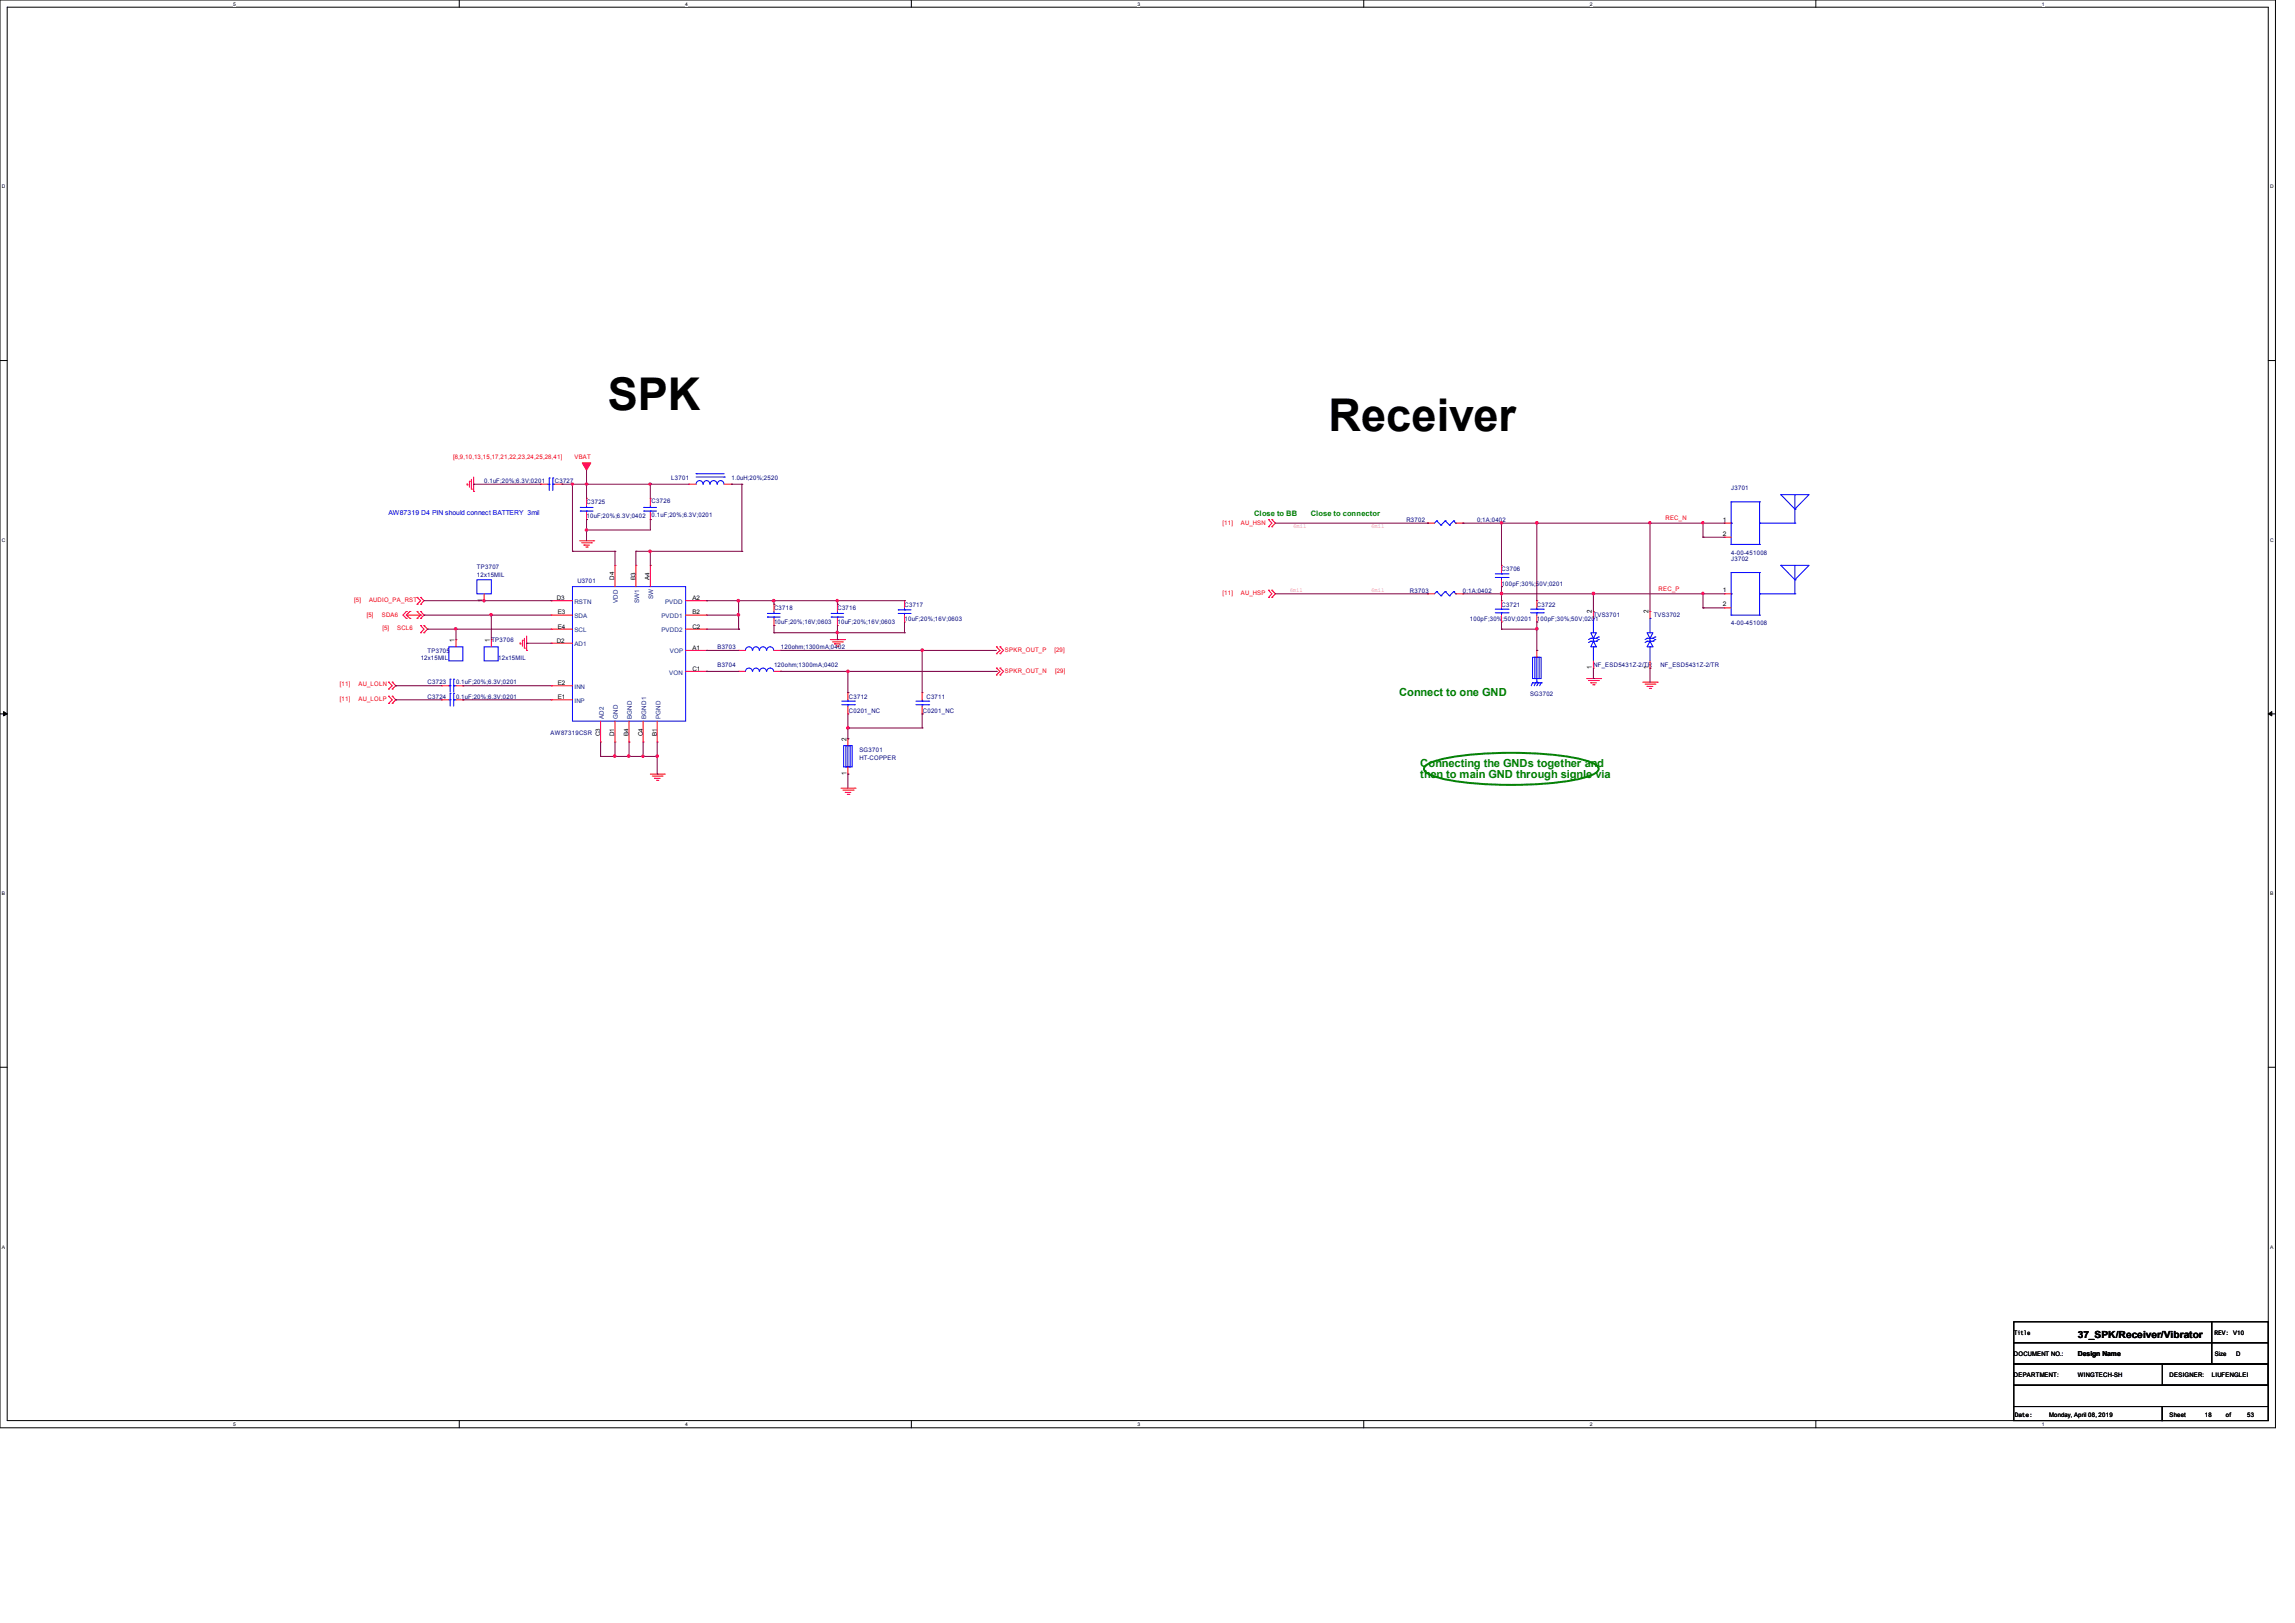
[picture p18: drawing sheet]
<svg xmlns="http://www.w3.org/2000/svg" width="297mm" height="210mm" viewBox="0 0 297 210" stroke-linecap="round" stroke-linejoin="round" font-family="sans-serif">
<defs><g id="words">
<g font-size="5.8">
<text x="78.7" y="53">SPK</text>
<text x="171.9" y="55.7">Receiver</text>
</g>
<g font-size="1.4" fill="#008000">
<text x="181.1" y="90.1">Connect to one GND</text>
<text x="183.8" y="99.2">Connecting the GNDs together and</text>
<text x="183.8" y="100.7">then to main GND through signle via</text>
</g>
<text font-size="1.3" x="268.9" y="173.1">37_SPK/Receiver/Vibrator</text>
<g font-size="1" fill="#008000">
<text x="162.3" y="66.8">Close to BB</text>
<text x="169.6" y="66.8">Close to connector</text>
</g>
<text font-size=".9" fill="#00f" x="50.3" y="66.7">AW87319 D4 PIN should connect BATTERY 3mil</text>
<g font-size=".9">
<text x="62.4" y="77.9" transform="rotate(-90 62.4 77.9)">1</text>
<text x="58.8" y="83.1" transform="rotate(-90 58.8 83.1)">1</text>
<text x="63.4" y="83.1" transform="rotate(-90 63.4 83.1)">1</text>
<text x="206" y="79.4" transform="rotate(-90 206 79.4)">2</text>
<text x="213.3" y="79.4" transform="rotate(-90 213.3 79.4)">2</text>
<text x="206" y="86.6" transform="rotate(-90 206 86.6)">1</text>
<text x="213.3" y="86.6" transform="rotate(-90 213.3 86.6)">1</text>
<text x="109.5" y="95.8" transform="rotate(-90 109.5 95.8)">2</text>
<text x="109.5" y="100.3" transform="rotate(-90 109.5 100.3)">1</text>
<text x="268.9" y="175.5">Design Name</text>
</g>
<g font-size=".8" fill="#f00">
<text x="58.6" y="59.4">[8,9,10,13,15,17,21,22,23,24,25,28,41]</text>
<text x="74.3" y="59.4">VBAT</text>
<text x="158.2" y="67.9">[11]</text>
<text x="160.6" y="67.9">AU_HSN</text>
<text x="215.5" y="67.3">REC_N</text>
<text x="45.8" y="77.9">[5]</text>
<text x="47.8" y="77.9">AUDIO_PA_RST</text>
<text x="158.2" y="77">[11]</text>
<text x="160.6" y="77">AU_HSP</text>
<text x="214.6" y="76.5">REC_P</text>
<text x="47.5" y="79.9">[5]</text>
<text x="49.4" y="79.9">SDA6</text>
<text x="49.5" y="81.5">[5]</text>
<text x="51.4" y="81.5">SCL6</text>
<text x="44" y="88.8">[11]</text>
<text x="46.4" y="88.8">AU_LOLN</text>
<text x="130.1" y="84.4">SPKR_OUT_P</text>
<text x="130.1" y="87.1">SPKR_OUT_N</text>
<text x="136.4" y="84.4">[29]</text>
<text x="136.5" y="87.1">[29]</text>
<text x="44" y="90.7">[11]</text>
<text x="46.4" y="90.7">AU_LOLP</text>
</g>
<g font-size=".8" fill="#000080">
<text x="62.7" y="62.5">0.1uF;20%;6.3V;0201</text>
<text x="71.8" y="62.5">C3727</text>
<text x="75.9" y="65.2">C3725</text>
<text x="84.3" y="65.1">C3726</text>
<text x="86.9" y="62.1">L3701</text>
<text x="94.7" y="62.1">1.0uH;20%;2520</text>
<text x="224" y="63.4">J3701</text>
<text x="75.9" y="67">10uF;20%;6.3V;0402</text>
<text x="84.3" y="66.9">0.1uF;20%;6.3V;0201</text>
<text x="182" y="67.5">R3702</text>
<text x="191.1" y="67.5">0;1A;0402</text>
<text x="224" y="71.8">4-00-451008</text>
<text x="61.7" y="73.6">TP3707</text>
<text x="61.7" y="74.7">12x15MIL</text>
<text x="74.7" y="75.4">U3701</text>
<text x="182.5" y="76.7">R3703</text>
<text x="189.3" y="76.7">0;1A;0402</text>
<text x="194.3" y="73.9">C3706</text>
<text x="194.3" y="75.8">100pF;30%;50V;0201</text>
<text x="224" y="72.6">J3702</text>
<text x="63.6" y="83.1">TP3706</text>
<text x="92.8" y="84">B3703</text>
<text x="100.2" y="79">C3718</text>
<text x="100.2" y="80.8">10uF;20%;16V;0603</text>
<text x="101.1" y="84">120ohm;1300mA;0402</text>
<text x="108.4" y="79">C3716</text>
<text x="108.4" y="80.8">10uF;20%;16V;0603</text>
<text x="117.1" y="78.5">C3717</text>
<text x="117.1" y="80.3">10uF;20%;16V;0603</text>
<text x="190.2" y="80.3">100pF;30%;50V;0201</text>
<text x="194.3" y="78.5">C3721</text>
<text x="198.9" y="78.5">C3722</text>
<text x="198.9" y="80.3">100pF;30%;50V;0201</text>
<text x="206.2" y="79.9">TVS3701</text>
<text x="214" y="79.9">TVS3702</text>
<text x="224" y="80.9">4-00-451008</text>
<text x="54.4" y="85.3">12x15MIL</text>
<text x="55.3" y="84.5">TP3705</text>
<text x="55.3" y="88.6">C3723</text>
<text x="59" y="88.6">0.1uF;20%;6.3V;0201</text>
<text x="64.5" y="85.3">12x15MIL</text>
<text x="92.8" y="86.3">B3704</text>
<text x="100.2" y="86.3">120ohm;1300mA;0402</text>
<text x="206.2" y="86.3">NF_ESD5431Z-2/TR</text>
<text x="214.9" y="86.3">NF_ESD5431Z-2/TR</text>
<text x="55.3" y="90.4">C3724</text>
<text x="59" y="90.4">0.1uF;20%;6.3V;0201</text>
<text x="71.3" y="95">AW87319CSR</text>
<text x="109.9" y="90.4">C3712</text>
<text x="109.9" y="92.2">C0201_NC</text>
<text x="119.4" y="92.2">C0201_NC</text>
<text x="119.9" y="90.4">C3711</text>
<text x="198" y="90">SG3702</text>
<text x="111.2" y="97.2">SG3701</text>
<text x="111.2" y="98.3">HT-COPPER</text>
</g>
<g font-size=".8" fill="#f0f">
<text x="167.4" y="68.4">6mil</text>
<text x="177.4" y="68.4">6mil</text>
<text x="166.9" y="76.6">6mil</text>
<text x="177.4" y="76.6">6mil</text>
</g>
<g font-size=".8">
<text x="223" y="67.5">1</text>
<text x="223" y="69.3">2</text>
<text x="72" y="77.7">D3</text>
<text x="79.5" y="75" transform="rotate(-90 79.5 75)">D4</text>
<text x="82.3" y="75" transform="rotate(-90 82.3 75)">B3</text>
<text x="84.1" y="75" transform="rotate(-90 84.1 75)">A4</text>
<text x="89.6" y="77.7">A2</text>
<text x="223" y="76.6">1</text>
<text x="72" y="83.2">D2</text>
<text x="72.2" y="79.5">E3</text>
<text x="72.2" y="81.3">E4</text>
<text x="89.6" y="79.5">B2</text>
<text x="89.6" y="81.3">C2</text>
<text x="223" y="78.4">2</text>
<text x="72.2" y="88.6">E2</text>
<text x="89.6" y="84.1">A1</text>
<text x="89.6" y="86.8">C1</text>
<text x="72.2" y="90.5">E1</text>
<text x="77.7" y="95.3" transform="rotate(-90 77.7 95.3)">C3</text>
<text x="79.5" y="95.3" transform="rotate(-90 79.5 95.3)">D1</text>
<text x="81.3" y="95.2" transform="rotate(-90 81.3 95.2)">B4</text>
<text x="83.2" y="95.3" transform="rotate(-90 83.2 95.3)">C4</text>
<text x="85" y="95.2" transform="rotate(-90 85 95.2)">B1</text>
<text x="260.6" y="172.7">Title</text>
<text x="286.6" y="172.7">REV: V10</text>
<text x="260.6" y="175.4">DOCUMENT NO.:</text>
<text x="260.6" y="178.2">DEPARTMENT:</text>
<text x="268.9" y="178.2">WINGTECH-SH</text>
<text x="280.8" y="178.2">DESIGNER:</text>
<text x="286.2" y="178.2">LIUFENGLEI</text>
<text x="286.6" y="175.4">Size</text>
<text x="289.4" y="175.4">D</text>
<text x="260.7" y="183.3">Date:</text>
<text x="265.2" y="183.3">Monday, April 08, 2019</text>
<text x="280.8" y="183.3">Sheet</text>
<text x="285.3" y="183.3">18</text>
<text x="288.1" y="183.3">of</text>
<text x="290.8" y="183.3">53</text>
</g>
<g font-size=".8" fill="#004080">
<text x="84.5" y="77.6" transform="rotate(-90 84.5 77.6)">SW</text>
<text x="74.3" y="83.6">AD1</text>
<text x="74.3" y="78.1">RSTN</text>
<text x="74.3" y="80">SDA</text>
<text x="74.3" y="81.8">SCL</text>
<text x="80" y="78" transform="rotate(-90 80 78)">VDD</text>
<text x="82.7" y="78" transform="rotate(-90 82.7 78)">SW1</text>
<text x="85.6" y="80">PVDD1</text>
<text x="85.6" y="81.8">PVDD2</text>
<text x="86.1" y="78.1">PVDD</text>
<text x="74.3" y="89.1">INN</text>
<text x="86.6" y="87.3">VON</text>
<text x="86.7" y="84.5">VOP</text>
<text x="74.3" y="90.9">INP</text>
<text x="78.1" y="93" transform="rotate(-90 78.1 93)">AD2</text>
<text x="80" y="93" transform="rotate(-90 80 93)">GND</text>
<text x="81.8" y="93" transform="rotate(-90 81.8 93)">BGND</text>
<text x="83.6" y="93" transform="rotate(-90 83.6 93)">BGND1</text>
<text x="85.5" y="93" transform="rotate(-90 85.5 93)">PGND</text>
</g>
<g font-size=".6">
<text x="30.2" y=".7">5</text>
<text x="88.7" y=".7">4</text>
<text x="147.2" y=".7">3</text>
<text x="205.7" y=".7">2</text>
<text x="264.2" y=".7">1</text>
<text x=".3" y="24.4">D</text>
<text x="293.8" y="24.4">D</text>
<text x=".3" y="70.1">C</text>
<text x="293.8" y="70.1">C</text>
<text x=".3" y="115.8">B</text>
<text x="293.8" y="115.8">B</text>
<text x=".3" y="161.5">A</text>
<text x="293.8" y="161.5">A</text>
<text x="30.2" y="184.5">5</text>
<text x="88.7" y="184.5">4</text>
<text x="147.2" y="184.5">3</text>
<text x="205.7" y="184.5">2</text>
<text x="264.2" y="184.5">1</text>
</g>
</g></defs>
<path d="M0 0h294.5v184.7h-294.5zM.9 .9h292.6v182.9h-292.6z" fill="none" stroke="#000" stroke-width=".13"/>
<g fill="#fff">
<path d="M30.2 .1h.3v.7h-.3z"/>
<path d="M30.2 183.9h.3v.8h-.3z"/>
</g>
<path d="M59.4 0v.9M59.4 183.8v.9" fill="none" stroke="#000" stroke-width=".13"/>
<g fill="#fff">
<path d="M88.7 .1h.3v.7h-.3z"/>
<path d="M88.7 183.9h.3v.8h-.3z"/>
</g>
<path d="M117.9 0v.9M117.9 183.8v.9" fill="none" stroke="#000" stroke-width=".13"/>
<g fill="#fff">
<path d="M147.2 .1h.3v.7h-.3z"/>
<path d="M147.2 183.9h.3v.8h-.3z"/>
</g>
<path d="M176.5 0v.9M176.5 183.8v.9" fill="none" stroke="#000" stroke-width=".13"/>
<g fill="#fff">
<path d="M205.7 .1h.4v.7h-.4z"/>
<path d="M205.7 183.9h.4v.8h-.4z"/>
</g>
<path d="M235 0v.9M235 183.8v.9" fill="none" stroke="#000" stroke-width=".13"/>
<g fill="#fff">
<path d="M264.2 .1h.4v.7h-.4z"/>
<path d="M264.2 183.9h.4v.8h-.4z"/>
<path d="M.3 23.8h.4v.7h-.4z"/>
<path d="M293.8 23.8h.5v.7h-.5z"/>
<path d="M.3 69.5h.4v.7h-.4z"/>
<path d="M293.8 69.5h.5v.7h-.5z"/>
</g>
<path d="M0 46.7h.9M293.5 46.7h1" fill="none" stroke="#000" stroke-width=".13"/>
<g fill="#fff">
<path d="M.3 115.2h.4v.8h-.4z"/>
<path d="M293.8 115.2h.4v.8h-.4z"/>
</g>
<path d="M0 92.4h.9M293.5 92.4h1" fill="none" stroke="#000" stroke-width=".13"/>
<path d="M.5 92.1l.4 .3-.4 .2zM293.5 92.4l.5-.3v.5z" fill="#000" stroke="#000" stroke-width=".13"/>
<g fill="#fff">
<path d="M.3 161h.3v.7h-.3z"/>
<path d="M293.8 161h.4v.7h-.4z"/>
</g>
<path d="M0 138.1h.9M293.5 138.1h1M260.6 171h25.6v2.7h-25.6zM260.6 173.7h25.6v2.8h-25.6zM260.6 179.2h32.9v2.8h-32.9zM260.6 176.5h32.9v2.7h-32.9zM279.8 176.5h13.7v2.7h-13.7zM286.2 171h7.3v2.7h-7.3zM286.2 173.7h7.3v2.8h-7.3zM260.6 182h19.2v1.8h-19.2zM279.8 182h13.7v1.8h-13.7z" fill="none" stroke="#000" stroke-width=".13"/>
<path d="M184.4 99.2a5.3 5.3 0 0 1 2.6-1.1 51.3 51.3 0 0 1 17.1 0 5.3 5.3 0 0 1 2.7 1.1l.1 .3-.1 .3a5.3 5.3 0 0 1-2.7 1 51.3 51.3 0 0 1-17.1 0 5.3 5.3 0 0 1-2.6-1l-.1-.3z" fill="none" stroke="#008000" stroke-width=".25"/>
<g fill="none" stroke="#f00" stroke-width=".13">
<path d="M52.6 79.1h.1M52.6 79.6l.4 .4M52.6 79.6h1.8M52.6 79.1l-.4 .5 .4 .4M53 79.1l-.4 .5M53 79.1h.1M54 77.3h.1M54 78.2h.1M54 79.1h.1M54 77.3l.4 .4-.4 .5M54 79.1l.4 .5M54.4 77.3l.5 .4-.5 .5"/>
<path d="M54.4 79.1l.5 .5-.5 .4M54.4 78.2h.1M54.4 77.3h.1M54.4 79.1h.1M54.4 79.6h.1M54.4 79.6l-.4 .4M60.5 62.7h.1M60.5 62.6v.1M60.7 62.3h.1M60.7 62.3v.7M61 63.3h.1M61 62v1.3"/>
<path d="M61.3 63.6h.1M61.3 61.7v1.9M62.7 77.7h.1M62.7 76.8v.9M70 62.7h.1M70 62.7h.9M71.3 77.7h.1M71.3 79.6h.1M71.3 79.6h2.8M71.3 77.7h2.8M71.8 62.7h.9M72.7 62.7h.1"/>
<path d="M75 70h1.8M75.3 70.2h1.2M75.6 70.5h.1M75.6 70.5h.7M75.8 70.8h.2M75.9 67.2h.1M75.9 64.5h.1M75.9 64.5v.9M75.9 66.3v.9M76 70.8h.1M76.5 70.2h.1M76.8 70h.1"/>
<path d="M79.6 73.2h.1M79.6 73.2v2.7M82.3 73.2h.1M82.3 73.2v2.7M84.2 73.2h.1M84.2 67.2h.1M84.2 64.5h.1M84.2 64.5v.9M84.2 66.3v.9M84.2 73.2v2.7M88.7 79.6h2.7M88.7 77.7h2.7"/>
<path d="M89.2 62.7h.9M89.2 62.7h.1M91.4 77.7h.1M91.4 79.6h.1M93.7 62.7h1M94.7 62.7h.1M100.2 78.2h.1M100.2 78.2v.9M108.4 78.2h.1M108.4 78.2v.9M117.1 77.7h.1M117.1 77.7v1"/>
<path d="M117.1 79.6v.9M164.2 76.4h.1M164.2 77.3h.1M164.2 67.2h.1M164.2 68.2h.1M164.2 76.4l.4 .4-.4 .5M164.2 67.2l.4 .5-.4 .5M164.6 77.3h.1M164.6 76.4h.1M164.6 68.2h.1M164.6 67.2h.1M164.6 76.4l.5 .4-.5 .5"/>
<path d="M164.6 67.2l.5 .5-.5 .5M184.7 76.8h.1M184.7 67.7h.1M184.7 67.7h.9M184.7 76.8h.9M188.4 67.7h.9M188.4 76.8h.9M189.3 76.8h.1M189.3 67.7h.1M194.3 73.2h.1M194.3 75.9h.1M194.3 77.7h.1"/>
<path d="M194.3 73.2v.9M194.3 75v.9M194.3 77.7v1M194.3 79.6v.9M198.9 77.7h.1M198.9 77.7v1M198.9 79.6v.9M206.2 79.1h.1M206.2 79.1v.9M213.5 79.1h.1M213.5 79.1v.9M223.1 67.7h.9"/>
<path d="M223.1 69.5h.9M223.1 76.8h.9M223.1 78.7h.9M223.1 67.7h.1M223.1 69.5h.1M223.1 76.8h.1M223.1 78.7h.1M50.3 88.3h.1M50.3 89.2h.1M50.3 90.1h.1M50.3 91h.1M50.3 88.3l.5 .4-.5 .5"/>
<path d="M50.3 90.1l.5 .5-.5 .4M50.8 88.3l.4 .4-.4 .5M50.8 90.1l.4 .5-.4 .4M50.8 89.2h.1M50.8 88.3h.1M50.8 91h.1M50.8 90.1h.1M52.6 80h.1M53 80h.1M54 80h.1M54.4 80.9l.5 .5-.5 .5M54.4 80h.1"/>
<path d="M54.4 80.9h.1M54.4 81.9h.1M54.9 80.9l.4 .5-.4 .5M54.9 81.9h.1M54.9 80.9h.1M57.1 88.7h1M57.1 90.6h1M57.1 88.7h.1M57.1 90.6h.1M59 82.8h.1M59 82.8v.9M59 88.7h.9"/>
<path d="M59 90.6h.9M59.9 88.7h.1M59.9 90.6h.1M63.6 82.8h.1M63.6 82.8v.9M67.3 83.3h.1M67.3 83.1v.2M67.6 82.8h.1M67.6 82.8v.8M67.9 83.9h.1M67.9 82.6v1.3M68.2 84.2h.1"/>
<path d="M68.2 82.3v1.9M71.3 83.2h.1M71.3 90.6h.1M71.3 88.7h.1M71.3 81.4h.1M71.3 88.7h2.8M71.3 81.4h2.8M71.3 83.2h2.8M71.3 90.6h2.8M77.7 96h.1M77.7 93.3v2.7M79.6 96h.1"/>
<path d="M79.6 93.3v2.7M81.4 96h.1M81.4 93.3v2.7M83.2 96h.1M83.2 93.3v2.7M85 96h.1M85 93.3v2.7M88.7 84.2h2.7M88.7 86.9h2.7M88.7 81.4h2.7M91.4 84.2h.1M91.4 86.9h.1"/>
<path d="M91.4 81.4h.1M95.6 84.2h.1M95.6 86.9h.1M95.6 84.2h.9M95.6 86.9h.9M100.2 80.9h.1M100.2 80v.9M100.2 84.2h.8M100.2 86.9h.8M101 84.2h.1M101 86.9h.1M107.4 82.8h1.9"/>
<path d="M107.7 83.1h1.3M108 83.3h.1M108 83.3h.8M108.3 83.6h.2M108.4 80.9h.1M108.4 80v.9M108.5 83.6h.1M109 83.1h.1M109.3 82.8h.1M109.7 95.6h.1M109.7 89.6h.1M109.7 92.4h.1"/>
<path d="M109.7 89.6v1M109.7 91.4v1M109.7 95.6v.9M109.7 99.2v1M117.1 80.5h.1M119.3 89.6h.1M119.3 92.4h.1M119.3 89.6v1M119.3 91.4v1M128.9 83.7h.1M128.9 84.6h.1M128.9 86.4h.1"/>
<path d="M128.9 87.3h.1M128.9 83.7l.5 .5-.5 .4M128.9 86.4l.5 .5-.5 .4M129.4 83.7h.1M129.4 84.6h.1M129.4 86.4h.1M129.4 87.3h.1M129.4 83.7l.5 .5-.5 .4M129.4 86.4l.5 .5-.5 .4M194.3 80.5h.1M198.9 84.2h.1M198.9 80.5h.1"/>
<path d="M198.9 84.2v.8M205.3 87.8h1.8M205.6 88.1h1.2M205.9 88.3h.7M205.9 88.3h.1M206.1 88.6h.2M206.2 86.4h.1M206.2 85.5v.9M206.3 88.6h.1M206.8 88.1h.1M207.1 87.8h.1M212.6 88.3h1.9"/>
<path d="M212.9 88.5h1.3M213.1 88.8h.8M213.1 88.8h.1M213.4 89.1h.2M213.5 86.4h.1M213.5 85.5v.9M213.6 89.1h.1M214.2 88.5h.1M214.5 88.3h.1M84.2 100.2h1.8M84.4 100.4h1.3M84.7 100.7h.1"/>
<path d="M84.7 100.7h.7M85 101h.1M85.1 101h.1M85.7 100.4h.1M86 100.2h.1M108.8 102h1.9M109.1 102.2h1.3M109.4 102.5h.1M109.4 102.5h.7M109.6 102.8h.3M109.7 100.2h.1M109.9 102.8h.1"/>
<path d="M110.4 102.2h.1M110.7 102h.1"/>
</g>
<path d="M75.4 59.9h1.1l-.6 .9z" fill-rule="evenodd" fill="#f00" stroke="#f00" stroke-width=".13"/>
<g fill="none" stroke="#00f" stroke-width=".13">
<path d="M61.7 75h1.9v1.8h-1.9zM70.9 62.7h.2M71.1 62.7h.1M71.1 61.8h.1M71.1 61.8v1.7M71.5 61.8h.1M71.5 62.7h.1M71.5 61.8v1.7M71.5 62.7h.3M74.1 75.9h14.6v17.4h-14.6zM75.1 65.7h1.7M75.1 66.1h1.7"/>
<path d="M75.1 65.7h.1M75.1 66.1h.1M75.9 66.1h.1M75.9 65.7h.1M75.9 65.4v.3M75.9 66.1v.2M83.3 65.7h1.7M83.3 66.1h1.7M83.3 65.7h.1M83.3 66.1h.1M84.2 66.1h.1M84.2 65.7h.1"/>
<path d="M84.2 65.4v.3M84.2 66.1v.2M90.1 61.3h3.6M90.1 61.3h.1M90.1 61.7h3.6M91 62.7a.44 .44 0 0 0-.5-.5 .44 .44 0 0 0-.4 .5M91.9 62.7a.43 .43 0 0 0-.5-.5 .43 .43 0 0 0-.4 .5M92.8 62.7a.44 .44 0 0 0-.5-.5 .44 .44 0 0 0-.4 .5M93.7 62.7a.43 .43 0 0 0-.4-.5 .43 .43 0 0 0-.5 .5M93.7 61.7h.1M99.3 79.4h.1M99.3 79.8h.1"/>
<path d="M99.3 79.4h1.7M99.3 79.8h1.7M100.2 79.8h.1M100.2 79.4h.1M100.2 79.1v.3M100.2 79.8v.2M107.6 79.4h1.6M107.6 79.8h1.6M107.6 79.4h.1M107.6 79.8h.1M108.4 79.8h.1M108.4 79.4h.1"/>
<path d="M108.4 79.1v.3M108.4 79.8v.2M116.2 78.9h.1M116.2 79.4h.1M116.2 78.9h1.7M116.2 79.4h1.7M117.1 79.4h.1M117.1 78.9h.1M117.1 78.7v.2M117.1 79.4v.2M185.9 76.5h.1M185.9 67.4h.1"/>
<path d="M185.9 76.5l.6 .6M185.9 67.4l.6 .5M185.9 76.5l-.3 .3M185.9 67.4l-.3 .3M186.5 77.1h.1M186.5 67.9h.1M187 76.5h.1M187 67.4h.1M187 76.5l.6 .6M187 67.4l.6 .5M187 76.5l-.5 .6M187 67.4l-.5 .5"/>
<path d="M187.6 77.1h.1M187.6 67.9h.1M188.1 76.5l-.5 .6M188.1 67.4l-.5 .5M188.1 76.5h.1M188.1 67.4h.1M188.1 76.5l.3 .3M188.1 67.4l.3 .3M188.4 76.8h.1M188.4 67.7h.1M193.5 74.7h1.7M193.5 74.3h1.7"/>
<path d="M193.5 79.3h1.7M193.5 78.8h1.7M194.3 74.3h.1M194.3 74.7h.1M194.3 78.8h.1M194.3 79.3h.1M194.3 74.1v.2M194.3 74.7v.3M194.3 78.7v.1M194.3 79.3v.3M195.2 74.7h.1M195.2 74.3h.1"/>
<path d="M195.2 79.3h.1M195.2 78.8h.1M198.1 79.3h1.6M198.1 78.8h1.6M198.9 78.8h.1M198.9 79.3h.1M198.9 78.7v.1M198.9 79.3v.3M199.7 79.3h.1M199.7 78.8h.1M224 64.9h.1M224 70.4h.1"/>
<path d="M224 67.7h.1M224 74.1h.1M224 79.6h.1M224 76.8h.1M224 64.9v5.5M224 74.1v5.5M224 70.4h3.7M224 79.6h3.7M224 64.9h3.7M224 74.1h3.7M227.7 67.7h.1M227.7 64.9h.1"/>
<path d="M227.7 70.4h.1M227.7 76.8h.1M227.7 74.1h.1M227.7 79.6h.1M227.7 64.9v5.5M227.7 74.1v5.5M227.7 67.7h4.6M227.7 76.8h4.6M230.5 64h3.6l-1.8 1.9M230.5 73.2h3.6l-1.8 1.8M230.5 64h.1M230.5 73.2h.1"/>
<path d="M230.5 64l1.8 1.9M230.5 73.2l1.8 1.8M232.3 65.9h.1M232.3 67.7h.1M232.3 75h.1M232.3 76.8h.1M232.3 64v3.7M232.3 73.2v3.6M58.1 88.7h.2M58.1 90.6h.2M58.1 83.7h1.8v1.8h-1.8zM58.3 88.7h.1"/>
<path d="M58.3 87.9h.1M58.3 90.6h.1M58.3 89.7h.1M58.3 87.9v1.6M58.3 89.7v1.7M58.7 88.7h.3M58.7 90.6h.3M58.7 87.9h.1M58.7 88.7h.1M58.7 89.7h.1M58.7 90.6h.1M58.7 87.9v1.6"/>
<path d="M58.7 89.7v1.7M62.7 83.7h1.8v1.8h-1.8zM97.4 84.2a.44 .44 0 0 0-.5-.5 .44 .44 0 0 0-.4 .5M97.4 86.9a.45 .45 0 0 0-.5-.5 .45 .45 0 0 0-.4 .5M97.4 86.9a.42 .42 0 0 1 .4-.5 .42 .42 0 0 1 .5 .5M98.3 84.2a.42 .42 0 0 0-.5-.5 .42 .42 0 0 0-.4 .5M99.2 84.2a.44 .44 0 0 0-.5-.5 .44 .44 0 0 0-.4 .5M99.2 86.9a.45 .45 0 0 0-.5-.5 .45 .45 0 0 0-.4 .5M100.1 84.2a.44 .44 0 0 0-.4-.5 .44 .44 0 0 0-.5 .5M100.1 86.9a.45 .45 0 0 0-.4-.5 .45 .45 0 0 0-.5 .5M108.9 91.2h1.7M108.9 90.7h1.7"/>
<path d="M109.2 96.5h1.1v2.7h-1.1zM109.5 96.5h.5v2.7h-.5zM109.7 96.5h.1M109.7 90.7h.1M109.7 91.2h.1M109.7 90.6v.1M109.7 91.2v.2M109.7 96.5v2.7M110.6 91.2h.1M110.6 90.7h.1M118.5 91.2h1.7M118.5 90.7h1.7"/>
<path d="M119.3 90.7h.1M119.3 91.2h.1M119.3 90.6v.1M119.3 91.2v.2M120.2 91.2h.1M120.2 90.7h.1M198.3 88.3l-.1 .4M198.3 85h1.1v2.8h-1.1zM198.3 88.3h.1M198.3 88.3h1.1M198.6 85h.6v2.8h-.6zM198.7 88.3l-.2 .4"/>
<path d="M198.7 88.3h.1M198.9 85h.1M198.9 88.3h.1M198.9 85v3.3M199.1 88.3h.1M199.1 88.3l-.2 .4M199.4 88.3h.1M199.4 88.3l-.1 .4M205.9 83l-.3 .1M205.9 82.6l-.3 .2M205.9 83h.1M205.9 82.6h.1"/>
<path d="M205.9 83h.7M205.9 82.6h.7M205.9 81.9h.7l-.4 .7zM206.2 83l.4 .7h-.7zM206.2 83.7h.1M206.2 80h.1M206.2 82.6h.1M206.2 83h.1M206.2 80v1.9M206.2 82.6v.4M206.2 83.7v1.8M206.6 83h.1"/>
<path d="M206.6 82.6h.1M206.8 82.8l-.2 .2M206.8 82.4l-.2 .2M206.8 82.8h.1M206.8 82.4h.1M213.1 83l-.2 .1M213.1 82.6l-.2 .2M213.1 83h.1M213.1 82.6h.1M213.1 83h.8M213.1 82.6h.8M213.1 81.9h.8l-.4 .7z"/>
<path d="M213.5 83l.4 .7h-.8zM213.5 83.7h.1M213.5 80h.1M213.5 82.6h.1M213.5 83h.1M213.5 80v1.9M213.5 82.6v.4M213.5 83.7v1.8M213.9 83h.1M213.9 82.6h.1M214.2 82.8l-.3 .2M214.2 82.4l-.3 .2"/>
<path d="M214.2 82.8h.1M214.2 82.4h.1"/>
</g>
<g fill="none" stroke="#800040" stroke-width=".13">
<path d="M54.9 79.6h.1M54.9 77.7h16.4M54.9 79.6h16.4M61.3 62.7h.1M61.3 62.7h8.7M62.7 77.7h.1M63.6 79.6h.1M63.6 79.6v3.2M71.3 77.7h.1M72.7 62.7h16.5M72.7 62.7h.1M74.1 62.7h.1"/>
<path d="M74.1 71.3h.1M74.1 62.7v8.6M74.1 71.3h5.5M75.9 62.7h.1M75.9 67.2h.1M75.9 68.6h.1M75.9 60.8v3.7M75.9 67.2v2.8M79.6 71.3h.1M79.6 71.3v1.9M82.3 71.3h.1M82.3 71.3h13.7"/>
<path d="M82.3 71.3v1.9M84.2 62.7h.1M84.2 67.2h.1M84.2 71.3h.1M84.2 62.7v1.8M84.2 67.2v1.4h-8.3M84.2 71.3v1.9M91.4 77.7h25.7M91.4 77.7h.1M91.4 79.6h4.2M94.7 62.7h1.3M94.7 62.7h.1"/>
<path d="M95.6 79.6h.1M95.6 77.7v3.7M96 62.7h.1M96 71.3h.1M96 62.7v8.6M100.2 77.7h.1M100.2 78.2h.1M100.2 77.7v.5M108.4 78.2h.1M108.4 77.7v.5M117.1 77.7h.1M165.1 67.7h19.6"/>
<path d="M165.1 76.8h19.6M184.7 67.7h.1M184.7 76.8h.1M189.3 67.7h33.8M189.3 67.7h.1M189.3 76.8h33.8M194.3 76.8h.1M194.3 67.7h.1M194.3 75.9h.1M194.3 67.7v5.5M194.3 75.9v1.8M198.9 67.7h.1"/>
<path d="M198.9 67.7v10M206.2 76.8h.1M206.2 76.8v2.3M213.5 67.7h.1M213.5 67.7v11.4M220.4 69.5h.1M220.4 78.7h.1M220.4 76.8h.1M220.4 67.7v1.8M220.4 76.8v1.9M220.4 69.5h2.7M220.4 78.7h2.7"/>
<path d="M223.1 67.7h.1M51.2 88.7h.1M51.2 90.6h.1M51.2 88.7h5.9M51.2 90.6h5.9M55.3 81.4h.1M55.3 81.4h16M59 81.4h.1M59 81.4v1.4M59.9 88.7h11.4M59.9 90.6h11.4M59.9 88.7h.1"/>
<path d="M59.9 90.6h.1M68.2 83.2h.1M68.2 83.2h3.1M77.7 97.9h.1M77.7 96v1.9M77.7 97.9h7.3M79.6 97.9h.1M79.6 96v1.9M81.4 97.9h.1M81.4 96v1.9M83.2 97.9h.1M83.2 96v1.9"/>
<path d="M85 97.9h.1M85 96v4.2M91.4 84.2h4.2M91.4 86.9h4.2M91.4 84.2h.1M91.4 86.9h.1M91.4 81.4h4.2M95.6 81.4h.1M100.2 81.9h16.9M100.2 80.9h.1M100.2 81.9h.1M100.2 80.9v1"/>
<path d="M101 86.9h.1M101 84.2h27.9M101 86.9h27.9M108.4 81.9h.1M108.4 82.8h.1M108.4 80.9v1.9M109.7 89.6h.1M109.7 94.2h.1M109.7 95.6h.1M109.7 86.9v2.7M109.7 92.4v3.2M109.7 94.2h9.6"/>
<path d="M117.1 81.9h.1M117.1 80.5v1.4M119.3 84.2h.1M119.3 92.4h.1M119.3 94.2h.1M119.3 84.2v5.4M119.3 92.4v1.8M128.9 86.9h.1M194.3 81.4h.1M194.3 80.5v.9M194.3 81.4h4.6M198.9 80.5h.1"/>
<path d="M198.9 81.4h.1M198.9 84.2h.1M198.9 80.5v3.7M206.2 87.8h.1M206.2 86.4v1.4M213.5 86.4h.1M213.5 86.4v1.9M85 100.2h.1M109.7 100.2h.1M109.7 100.2v1.8"/>
</g>
<g fill="#f0f" stroke="#f0f" stroke-width=".13">
<path d="M75.8 62.5h.2v.2h-.2z" fill-rule="evenodd"/>
<path d="M84 62.5h.2v.2h-.2z" fill-rule="evenodd"/>
<path d="M75.8 62.5h.2v.2h-.2z" fill-rule="evenodd"/>
<path d="M84 62.5h.2v.2h-.2z" fill-rule="evenodd"/>
<circle cx="213.5" cy="67.6" r=".16"/>
<circle cx="198.9" cy="67.6" r=".17"/>
<circle cx="220.4" cy="67.6" r=".16"/>
<circle cx="220.4" cy="76.8" r=".16"/>
<circle cx="194.3" cy="67.6" r=".17"/>
<circle cx="206.2" cy="76.8" r=".17"/>
<circle cx="194.3" cy="76.8" r=".17"/>
<circle cx="198.9" cy="81.4" r=".17"/>
<circle cx="74.1" cy="62.6" r=".15"/>
<circle cx="75.9" cy="68.6" r=".17"/>
<circle cx="84.1" cy="71.3" r=".17"/>
<circle cx="62.6" cy="77.7" r=".16"/>
<circle cx="95.5" cy="77.7" r=".17"/>
<circle cx="100.1" cy="77.7" r=".17"/>
<circle cx="108.3" cy="77.7" r=".16"/>
<circle cx="63.5" cy="79.5" r=".17"/>
<circle cx="95.5" cy="79.5" r=".17"/>
<circle cx="59" cy="81.4" r=".17"/>
<circle cx="108.3" cy="81.8" r=".16"/>
<circle cx="119.3" cy="84.1" r=".17"/>
<circle cx="109.7" cy="86.9" r=".17"/>
<circle cx="109.7" cy="94.2" r=".17"/>
<circle cx="79.5" cy="97.8" r=".17"/>
<circle cx="81.4" cy="97.8" r=".17"/>
<circle cx="83.2" cy="97.8" r=".16"/>
<circle cx="85" cy="97.8" r=".17"/>
</g>
<use href="#words"/>
</svg>
